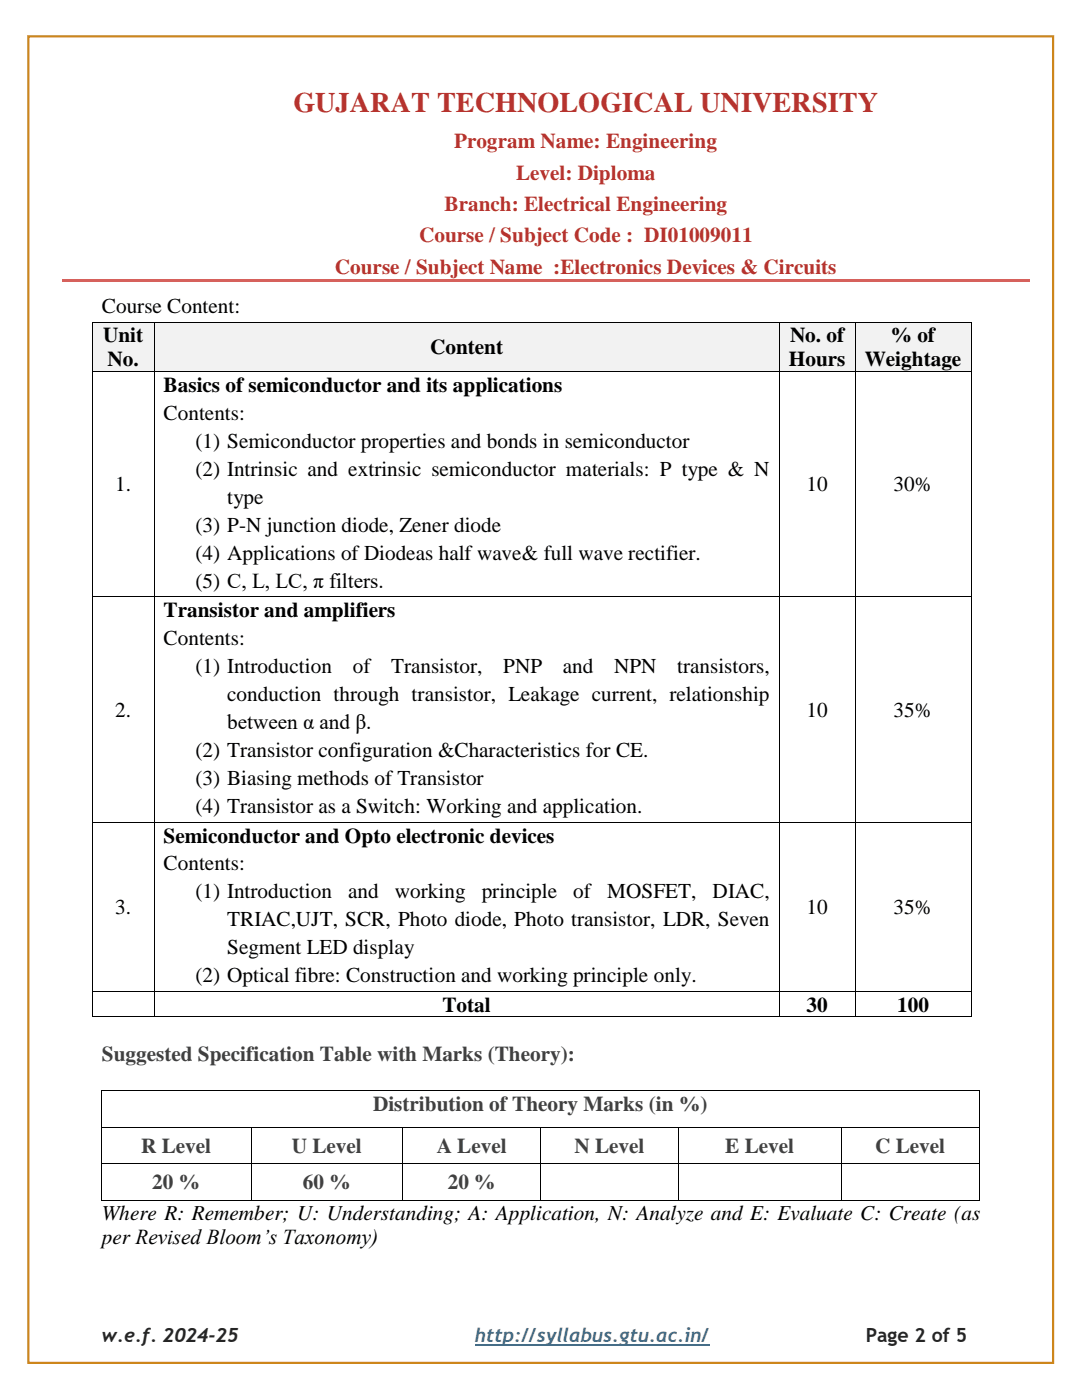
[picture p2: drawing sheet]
<svg xmlns="http://www.w3.org/2000/svg" width="216mm" height="279mm" viewBox="0 0 216 279" stroke-linecap="round" stroke-linejoin="round" font-family="sans-serif">
<defs><g id="words">
<text font-size="5.6" fill="#b6332e" x="58.6" y="22.3">GUJARAT TECHNOLOGICAL UNIVERSITY</text>
<g font-size="4.2" fill="#b6332e">
<text x="90.7" y="29.6">Program Name: Engineering</text>
<text x="103" y="35.9">Level: Diploma</text>
<text x="88.7" y="42.1">Branch: Electrical Engineering</text>
<text x="83.6" y="48.4">Course / Subject Code : DI01009011</text>
<text x="66.8" y="54.7">Course / Subject Name :Electronics Devices &amp; Circuits</text>
</g>
<g font-size="4.2">
<text x="20.3" y="62.4">Course Content:</text>
<text x="20.6" y="68.2">Unit</text>
<text x="85.8" y="70.7">Content</text>
<text x="157.6" y="68.2">No. of</text>
<text x="177.8" y="68.2">% of</text>
<text x="21.5" y="73.1">No.</text>
<text x="157.4" y="73.1">Hours</text>
<text x="172.5" y="73.1">Weightage</text>
<text x="32.6" y="78.2">Basics of semiconductor and its applications</text>
<text x="32.6" y="83.7">Contents:</text>
<text x="39" y="89.3">(1) Semiconductor properties and bonds in semiconductor</text>
<text x="39" y="94.9">(2) Intrinsic and extrinsic semiconductor materials: P type &amp; N</text>
<text x="23" y="98.1">1.</text>
<text x="45.3" y="100.6">type</text>
<text x="160.9" y="98.1">10</text>
<text x="178.3" y="98.1">30%</text>
<text x="39" y="106.1">(3) P-N junction diode, Zener diode</text>
<text x="39" y="111.7">(4) Applications of Diodeas half wave&amp; full wave rectifier.</text>
<text x="39" y="117.3">(5) C, L, LC, π filters.</text>
<text x="32.6" y="123.2">Transistor and amplifiers</text>
<text x="32.6" y="128.7">Contents:</text>
<text x="39" y="134.3">(1) Introduction</text>
<text x="70.4" y="134.3">of</text>
<text x="78.1" y="134.3">Transistor,</text>
<text x="100.4" y="134.3">PNP</text>
<text x="112.3" y="134.3">and</text>
<text x="122.6" y="134.3">NPN</text>
<text x="135.1" y="134.3">transistors,</text>
<text x="23" y="143">2.</text>
<text x="45.3" y="139.9">conduction through transistor, Leakage current, relationship</text>
<text x="160.9" y="143">10</text>
<text x="178.3" y="143">35%</text>
<text x="45.3" y="145.5">between α and β.</text>
<text x="39" y="151.1">(2) Transistor configuration &amp;Characteristics for CE.</text>
<text x="39" y="156.7">(3) Biasing methods of Transistor</text>
<text x="39" y="162.3">(4) Transistor as a Switch: Working and application.</text>
<text x="32.6" y="168.2">Semiconductor and Opto electronic devices</text>
<text x="32.6" y="173.7">Contents:</text>
<text x="39" y="179.3">(1) Introduction</text>
<text x="69.5" y="179.3">and</text>
<text x="78.8" y="179.3">working</text>
<text x="96.1" y="179.3">principle</text>
<text x="114.4" y="179.3">of</text>
<text x="121.2" y="179.3">MOSFET,</text>
<text x="142.2" y="179.3">DIAC,</text>
<text x="23" y="182.4">3.</text>
<text x="45.3" y="184.9">TRIAC,UJT, SCR, Photo diode, Photo transistor, LDR, Seven</text>
<text x="160.9" y="182.4">10</text>
<text x="178.3" y="182.4">35%</text>
<text x="45.3" y="190.5">Segment LED display</text>
<text x="39" y="196.1">(2) Optical fibre: Construction and working principle only.</text>
<text x="88.3" y="201.9">Total</text>
<text x="160.9" y="201.9">30</text>
<text x="179" y="201.9">100</text>
<text x="20.3" y="243.5">Where R: Remember; U: Understanding; A: Application, N: Analyze and E: Evaluate C: Create (as</text>
<text x="20.3" y="248.3">per Revised Bloom’s Taxonomy)</text>
</g>
<g font-size="4.2" fill="#404040">
<text x="20.3" y="211.8">Suggested Specification Table with Marks (Theory):</text>
<text x="74.4" y="221.7">Distribution of Theory Marks (in %)</text>
<text x="28.2" y="230.1">R Level</text>
<text x="58.2" y="230.1">U Level</text>
<text x="87.1" y="230.1">A Level</text>
<text x="114.6" y="230.1">N Level</text>
<text x="144.7" y="230.1">E Level</text>
<text x="174.6" y="230.1">C Level</text>
<text x="30.4" y="237.4">20 %</text>
<text x="60.5" y="237.4">60 %</text>
<text x="89.3" y="237.4">20 %</text>
</g>
<g font-size="3.9" fill="#262626">
<text x="20.3" y="267.8">w.e.f. 2024-25</text>
<text x="172.8" y="267.8">Page 2 of 5</text>
</g>
<text font-size="3.9" fill="#3177a6" x="94.7" y="267.8">http://syllabus.gtu.ac.in/</text>
</g></defs>
<g fill="#d6615c">
<path d="M12.4 55.7h35.4v.5h-35.4z" fill-rule="evenodd"/>
<path d="M47.6 55.7h.5v.5h-.5z" fill-rule="evenodd"/>
<path d="M48.1 55.7h157.3v.5h-157.3z" fill-rule="evenodd"/>
</g>
<path d="M94.7 268.5h46.8" fill="none" stroke="#3177a6" stroke-width=".38"/>
<path d="M5.7 7.2h204.4v264.8h-204.4z" fill="none" stroke="#cd861b" stroke-width=".44"/>
<g fill="#f2f2f2">
<path d="M18.5 64.4h12.2v9.7h-12.2z" fill-rule="evenodd"/>
<path d="M20.3 64.4h8.5v4.8h-8.5z" fill-rule="evenodd"/>
<path d="M20.3 69.2h8.5v4.9h-8.5z" fill-rule="evenodd"/>
<path d="M30.8 64.4h124.6v9.7h-124.6z" fill-rule="evenodd"/>
<path d="M32.6 66.8h121v4.9h-121z" fill-rule="evenodd"/>
<path d="M155.6 64.4h15v9.7h-15z" fill-rule="evenodd"/>
<path d="M157.4 64.4h11.3v4.8h-11.3z" fill-rule="evenodd"/>
<path d="M157.4 69.2h11.3v4.9h-11.3z" fill-rule="evenodd"/>
<path d="M170.8 64.4h22.9v9.7h-22.9z" fill-rule="evenodd"/>
<path d="M172.5 64.4h19.4v4.8h-19.4z" fill-rule="evenodd"/>
<path d="M172.5 69.2h19.4v4.9h-19.4z" fill-rule="evenodd"/>
</g>
<g fill="#000">
<path d="M18.3 64.2h.2v.2h-.2z" fill-rule="evenodd"/>
<path d="M18.3 64.2h.2v.2h-.2z" fill-rule="evenodd"/>
<path d="M18.3 74.1h.2v.2h-.2z" fill-rule="evenodd"/>
<path d="M30.7 64.2h.1v.2h-.1z" fill-rule="evenodd"/>
<path d="M30.7 74.1h.1v.2h-.1z" fill-rule="evenodd"/>
<path d="M155.4 64.2h.2v.2h-.2z" fill-rule="evenodd"/>
<path d="M155.4 74.1h.2v.2h-.2z" fill-rule="evenodd"/>
<path d="M170.6 64.2h.1v.2h-.1z" fill-rule="evenodd"/>
<path d="M170.6 74.1h.1v.2h-.1z" fill-rule="evenodd"/>
<path d="M193.7 64.2h.1v.2h-.1z" fill-rule="evenodd"/>
<path d="M193.7 64.2h.1v.2h-.1z" fill-rule="evenodd"/>
<path d="M193.7 74.1h.1v.2h-.1z" fill-rule="evenodd"/>
<path d="M18.3 119.1h.2v.1h-.2z" fill-rule="evenodd"/>
<path d="M30.7 119.1h.1v.1h-.1z" fill-rule="evenodd"/>
<path d="M155.4 119.1h.2v.1h-.2z" fill-rule="evenodd"/>
<path d="M170.6 119.1h.1v.1h-.1z" fill-rule="evenodd"/>
<path d="M193.7 119.1h.1v.1h-.1z" fill-rule="evenodd"/>
<path d="M18.3 164.1h.2v.1h-.2z" fill-rule="evenodd"/>
<path d="M30.7 164.1h.1v.1h-.1z" fill-rule="evenodd"/>
<path d="M155.4 164.1h.2v.1h-.2z" fill-rule="evenodd"/>
<path d="M170.6 164.1h.1v.1h-.1z" fill-rule="evenodd"/>
<path d="M193.7 164.1h.1v.1h-.1z" fill-rule="evenodd"/>
<path d="M18.3 197.8h.2v.2h-.2z" fill-rule="evenodd"/>
<path d="M30.7 197.8h.1v.2h-.1z" fill-rule="evenodd"/>
<path d="M155.4 197.8h.2v.2h-.2z" fill-rule="evenodd"/>
<path d="M170.6 197.8h.1v.2h-.1z" fill-rule="evenodd"/>
<path d="M193.7 197.8h.1v.2h-.1z" fill-rule="evenodd"/>
<path d="M18.3 202.9h.2v.1h-.2z" fill-rule="evenodd"/>
<path d="M18.3 202.9h.2v.1h-.2z" fill-rule="evenodd"/>
<path d="M20.1 217.6h.1v.2h-.1z" fill-rule="evenodd"/>
<path d="M20.1 217.6h.1v.2h-.1z" fill-rule="evenodd"/>
<path d="M30.7 202.9h.1v.1h-.1z" fill-rule="evenodd"/>
<path d="M155.4 202.9h.2v.1h-.2z" fill-rule="evenodd"/>
<path d="M170.6 202.9h.1v.1h-.1z" fill-rule="evenodd"/>
<path d="M193.7 202.9h.1v.1h-.1z" fill-rule="evenodd"/>
<path d="M193.7 202.9h.1v.1h-.1z" fill-rule="evenodd"/>
<path d="M195.3 217.6h.2v.2h-.2z" fill-rule="evenodd"/>
<path d="M195.3 217.6h.2v.2h-.2z" fill-rule="evenodd"/>
<path d="M20.1 225h.1v.1h-.1z" fill-rule="evenodd"/>
<path d="M20.1 232.2h.1v.2h-.1z" fill-rule="evenodd"/>
<path d="M20.1 239.5h.1v.1h-.1z" fill-rule="evenodd"/>
<path d="M20.1 239.5h.1v.1h-.1z" fill-rule="evenodd"/>
<path d="M50 225h.2v.1h-.2z" fill-rule="evenodd"/>
<path d="M50 232.2h.2v.2h-.2z" fill-rule="evenodd"/>
<path d="M50 239.5h.2v.1h-.2z" fill-rule="evenodd"/>
<path d="M80.3 225h.2v.1h-.2z" fill-rule="evenodd"/>
<path d="M80.3 232.2h.2v.2h-.2z" fill-rule="evenodd"/>
<path d="M80.3 239.5h.2v.1h-.2z" fill-rule="evenodd"/>
<path d="M107.8 225h.2v.1h-.2z" fill-rule="evenodd"/>
<path d="M107.8 232.2h.2v.2h-.2z" fill-rule="evenodd"/>
<path d="M107.8 239.5h.2v.1h-.2z" fill-rule="evenodd"/>
<path d="M135.3 225h.1v.1h-.1z" fill-rule="evenodd"/>
<path d="M135.3 232.2h.1v.2h-.1z" fill-rule="evenodd"/>
<path d="M135.3 239.5h.1v.1h-.1z" fill-rule="evenodd"/>
<path d="M167.8 225h.2v.1h-.2z" fill-rule="evenodd"/>
<path d="M167.8 232.2h.2v.2h-.2z" fill-rule="evenodd"/>
<path d="M167.8 239.5h.2v.1h-.2z" fill-rule="evenodd"/>
<path d="M195.3 225h.2v.1h-.2z" fill-rule="evenodd"/>
<path d="M195.3 232.2h.2v.2h-.2z" fill-rule="evenodd"/>
<path d="M195.3 239.5h.2v.1h-.2z" fill-rule="evenodd"/>
<path d="M195.3 239.5h.2v.1h-.2z" fill-rule="evenodd"/>
</g>
<g fill="none" stroke="#000" stroke-width=".2">
<path d="M18.4 64.4v9.7M18.4 74.3v44.8M18.5 64.3h12.2M18.5 74.2h12.2M30.7 64.4v9.7M30.7 74.3v44.8M30.8 64.3h124.6M30.8 74.2h124.6M155.5 64.4v9.7M155.5 74.3v44.8M155.6 64.3h15M155.6 74.2h15"/>
<path d="M170.6 64.4v9.7M170.6 74.3v44.8M170.7 64.3h23M170.7 74.2h23M193.8 64.4v9.7M193.8 74.3v44.8M18.4 119.2v44.9M18.5 119.1h12.2M30.7 119.2v44.9M30.8 119.1h124.6M155.5 119.2v44.9M155.6 119.1h15"/>
<path d="M170.6 119.2v44.9M170.7 119.1h23M193.8 119.2v44.9M18.4 164.2v33.6M18.5 164.2h12.2M30.7 164.2v33.6M30.8 164.2h124.6M155.5 164.2v33.6M155.6 164.2h15M170.6 164.2v33.6M170.7 164.2h23M193.8 164.2v33.6"/>
<path d="M18.4 198v4.9M18.5 197.9h12.2M30.7 198v4.9M30.8 197.9h124.6M155.5 198v4.9M155.6 197.9h15M170.6 198v4.9M170.7 197.9h23M193.8 198v4.9M18.5 202.9h12.2M20.2 217.8v7.2M20.2 217.7h175.1"/>
<path d="M30.8 202.9h124.6M155.6 202.9h15M170.7 202.9h23M195.4 217.8v7.2M20.2 225.1v7.1M20.2 232.4v7.1M20.2 225h29.8M20.2 232.3h29.8M20.2 239.6h29.8M50.1 225.1v7.1M50.1 232.4v7.1M50.2 225h30.1"/>
<path d="M50.2 232.3h30.1M50.2 239.6h30.1M80.4 225.1v7.1M80.4 232.4v7.1M80.5 225h27.3M80.5 232.3h27.3M80.5 239.6h27.3M107.9 225.1v7.1M107.9 232.4v7.1M108 225h27.3M108 232.3h27.3M108 239.6h27.3"/>
<path d="M135.4 225.1v7.1M135.4 232.4v7.1M135.4 225h32.4M135.4 232.3h32.4M135.4 239.6h32.4M167.9 225.1v7.1M167.9 232.4v7.1M168 225h27.3M168 232.3h27.3M168 239.6h27.3M195.4 225.1v7.1M195.4 232.4v7.1"/>
</g>
<use href="#words"/>
</svg>
